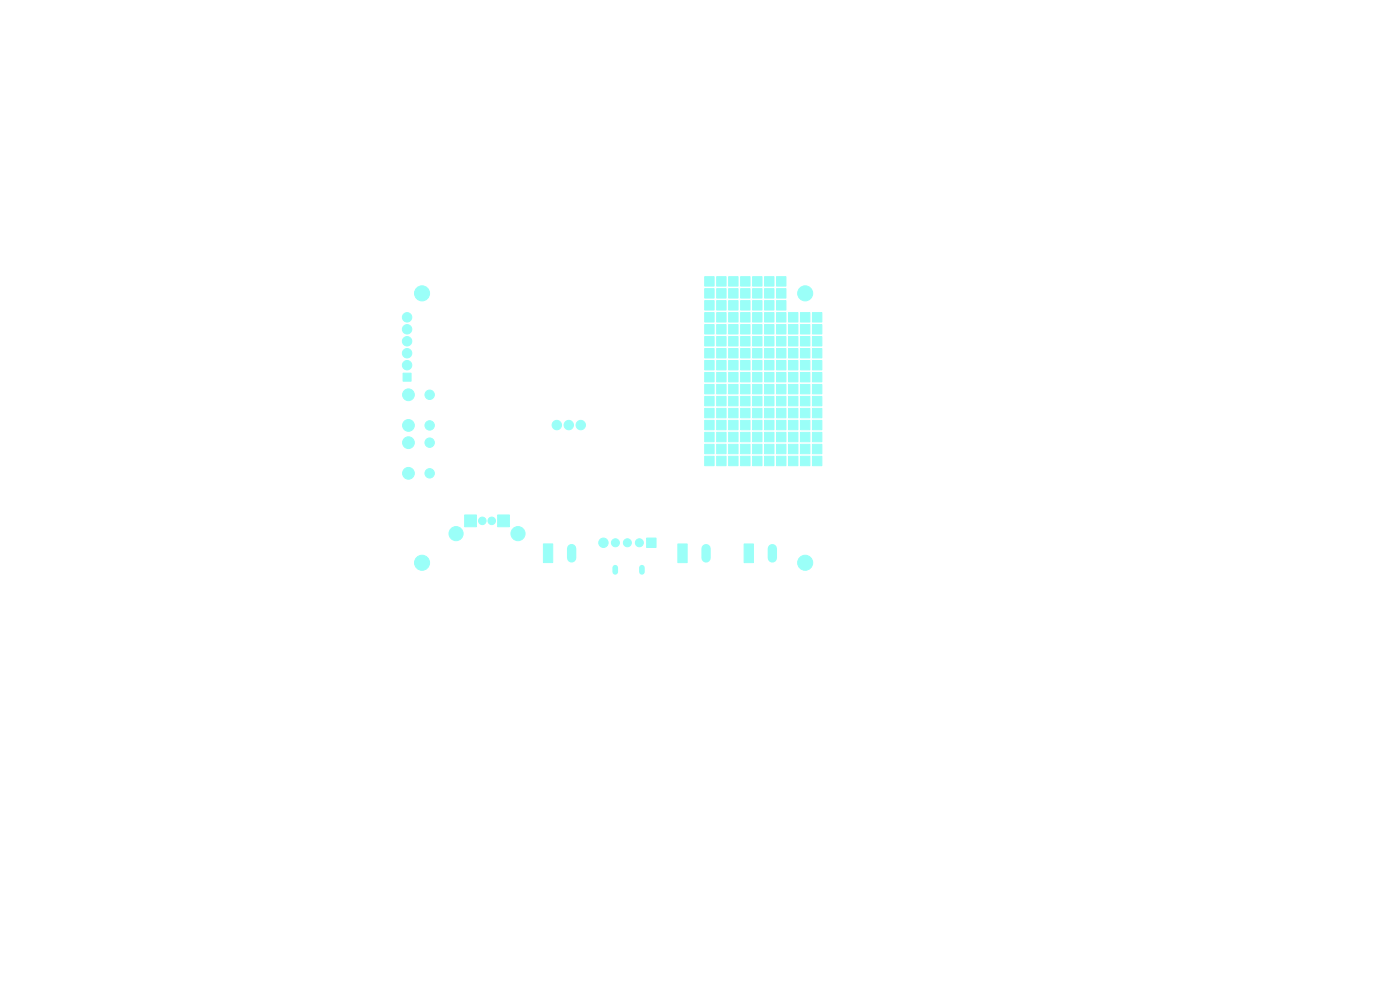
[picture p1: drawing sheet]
<svg xmlns="http://www.w3.org/2000/svg" width="297mm" height="210mm" viewBox="0 0 297 210" stroke-linecap="round" stroke-linejoin="round" font-family="sans-serif">
<g fill="#9afff8" stroke="#9afff8" stroke-width=".21">
<path d="M172.4 71.4h2v2h-2z"/>
<path d="M152 76.5h2v2h-2z"/>
<path d="M167.3 79h2v2h-2z"/>
<path d="M164.7 91.7h2v2h-2z"/>
<path d="M169.8 71.4h2v2h-2z"/>
<path d="M172.4 68.9h2v2h-2z"/>
<path d="M159.7 76.5h2v2h-2z"/>
<path d="M152 66.3h2v2h-2z"/>
<path d="M167.3 91.7h2v2h-2z"/>
<path d="M154.6 86.6h2v2h-2z"/>
<path d="M162.2 81.6h2v2h-2z"/>
<path d="M169.8 66.3h2v2h-2z"/>
<path d="M167.3 84.1h2v2h-2z"/>
<path d="M154.6 76.5h2v2h-2z"/>
<path d="M164.7 66.3h2v2h-2z"/>
<path d="M149.5 66.3h2v2h-2z"/>
<path d="M162.2 71.4h2v2h-2z"/>
<path d="M159.7 96.8h2v2h-2z"/>
<path d="M157.1 61.2h2v2h-2z"/>
<path d="M164.7 63.8h2v2h-2z"/>
<path d="M159.7 84.1h2v2h-2z"/>
<path d="M169.8 68.9h2v2h-2z"/>
<path d="M157.1 94.3h2v2h-2z"/>
<path d="M172.4 89.2h2v2h-2z"/>
<path d="M169.8 86.6h2v2h-2z"/>
<path d="M143.8 115.4h2v4h-2z"/>
<path d="M169.8 81.6h2v2h-2z"/>
<path d="M157.1 76.5h2v2h-2z"/>
<path d="M154.6 81.6h2v2h-2z"/>
<path d="M154.6 73.9h2v2h-2z"/>
<path d="M164.7 94.3h2v2h-2z"/>
<path d="M169.8 91.7h2v2h-2z"/>
<path d="M154.6 89.2h2v2h-2z"/>
<path d="M162.2 91.7h2v2h-2z"/>
<path d="M172.4 94.3h2v2h-2z"/>
<path d="M159.7 79h2v2h-2z"/>
<path d="M167.3 89.2h2v2h-2z"/>
<path d="M169.8 76.5h2v2h-2z"/>
<path d="M159.7 61.2h2v2h-2z"/>
<path d="M172.4 91.7h2v2h-2z"/>
<path d="M157.1 84.1h2v2h-2z"/>
<path d="M152 73.9h2v2h-2z"/>
<path d="M172.4 86.6h2v2h-2z"/>
<path d="M154.6 68.9h2v2h-2z"/>
<path d="M162.2 94.3h2v2h-2z"/>
<path d="M164.7 76.5h2v2h-2z"/>
<path d="M154.6 96.8h2v2h-2z"/>
<path d="M152 58.7h2v2h-2z"/>
<path d="M167.3 71.4h2v2h-2z"/>
<path d="M164.7 84.1h2v2h-2z"/>
<path d="M115.3 115.4h2v3.9h-2z"/>
<path d="M164.7 96.8h2v2h-2z"/>
<path d="M172.4 81.6h2v2h-2z"/>
<path d="M162.2 86.6h2v2h-2z"/>
<path d="M149.5 73.9h2v2h-2z"/>
<path d="M149.5 76.5h2v2h-2z"/>
<path d="M149.5 79h2v2h-2z"/>
<path d="M149.5 81.6h2v2h-2z"/>
<path d="M149.5 84.1h2v2h-2z"/>
<path d="M149.5 86.6h2v2h-2z"/>
<path d="M149.5 89.2h2v2h-2z"/>
<path d="M149.5 91.7h2v2h-2z"/>
<path d="M149.5 94.3h2v2h-2z"/>
<path d="M149.5 96.8h2v2h-2z"/>
<path d="M167.3 86.6h2v2h-2z"/>
<path d="M172.4 79h2v2h-2z"/>
<path d="M164.7 68.9h2v2h-2z"/>
<path d="M149.5 71.4h2v2h-2z"/>
<path d="M162.2 68.9h2v2h-2z"/>
<path d="M172.4 96.8h2v2h-2z"/>
<path d="M152 68.9h2v2h-2z"/>
<path d="M159.7 91.7h2v2h-2z"/>
<path d="M157.9 115.4h1.9v4h-1.9z"/>
<path d="M152 84.1h2v2h-2z"/>
<path d="M172.4 66.3h2v2h-2z"/>
<path d="M154.6 71.4h2v2h-2z"/>
<path d="M154.6 58.7h2v2h-2z"/>
<path d="M162.2 58.7h2v2h-2z"/>
<path d="M149.5 61.2h2v2h-2z"/>
<path d="M169.8 79h2v2h-2z"/>
<path d="M164.7 86.6h2v2h-2z"/>
<path d="M159.7 73.9h2v2h-2z"/>
<path d="M154.6 94.3h2v2h-2z"/>
<path d="M162.2 61.2h2v2h-2z"/>
<path d="M159.7 86.6h2v2h-2z"/>
<path d="M152 63.8h2v2h-2z"/>
<path d="M154.6 79h2v2h-2z"/>
<path d="M137.2 114.1h2v2h-2z"/>
<path d="M152 94.3h2v2h-2z"/>
<path d="M167.3 73.9h2v2h-2z"/>
<path d="M154.6 66.3h2v2h-2z"/>
<path d="M162.2 84.1h2v2h-2z"/>
<path d="M164.7 79h2v2h-2z"/>
<path d="M152 86.6h2v2h-2z"/>
<path d="M167.3 68.9h2v2h-2z"/>
<path d="M169.8 73.9h2v2h-2z"/>
<path d="M157.1 89.2h2v2h-2z"/>
<path d="M159.7 58.7h2v2h-2z"/>
<path d="M164.7 81.6h2v2h-2z"/>
<path d="M159.7 68.9h2v2h-2z"/>
<path d="M162.2 79h2v2h-2z"/>
<path d="M164.7 58.7h2v2h-2z"/>
<path d="M154.6 84.1h2v2h-2z"/>
<path d="M172.4 73.9h2v2h-2z"/>
<path d="M152 81.6h2v2h-2z"/>
<path d="M157.1 71.4h2v2h-2z"/>
<path d="M152 91.7h2v2h-2z"/>
<path d="M159.7 66.3h2v2h-2z"/>
<path d="M159.7 81.6h2v2h-2z"/>
<path d="M162.2 89.2h2v2h-2z"/>
<path d="M164.7 61.2h2v2h-2z"/>
<path d="M167.3 76.5h2v2h-2z"/>
<path d="M157.1 81.6h2v2h-2z"/>
<path d="M159.7 63.8h2v2h-2z"/>
<path d="M149.5 63.8h2v2h-2z"/>
<path d="M152 61.2h2v2h-2z"/>
<path d="M164.7 73.9h2v2h-2z"/>
<path d="M152 79h2v2h-2z"/>
<path d="M167.3 96.8h2v2h-2z"/>
<path d="M162.2 96.8h2v2h-2z"/>
<path d="M159.7 71.4h2v2h-2z"/>
<path d="M164.7 71.4h2v2h-2z"/>
<path d="M157.1 79h2v2h-2z"/>
<path d="M162.2 73.9h2v2h-2z"/>
<path d="M157.1 66.3h2v2h-2z"/>
<path d="M172.4 76.5h2v2h-2z"/>
<path d="M157.1 86.6h2v2h-2z"/>
<path d="M98.6 109.2h2.5v2.5h-2.5z"/>
<path d="M105.6 109.2h2.5v2.5h-2.5z"/>
<path d="M149.5 68.9h2v2h-2z"/>
<path d="M157.1 96.8h2v2h-2z"/>
<path d="M167.3 81.6h2v2h-2z"/>
<path d="M157.1 91.7h2v2h-2z"/>
<path d="M149.5 58.7h2v2h-2z"/>
<path d="M167.3 66.3h2v2h-2z"/>
<path d="M157.1 63.8h2v2h-2z"/>
<path d="M172.4 84.1h2v2h-2z"/>
<path d="M169.8 89.2h2v2h-2z"/>
<path d="M152 71.4h2v2h-2z"/>
<path d="M159.7 94.3h2v2h-2z"/>
<path d="M169.8 94.3h2v2h-2z"/>
<path d="M154.6 63.8h2v2h-2z"/>
<path d="M157.1 68.9h2v2h-2z"/>
<path d="M157.1 58.7h2v2h-2z"/>
<path d="M162.2 66.3h2v2h-2z"/>
<path d="M152 89.2h2v2h-2z"/>
<path d="M169.8 96.8h2v2h-2z"/>
<path d="M169.8 84.1h2v2h-2z"/>
<path d="M164.7 89.2h2v2h-2z"/>
<path d="M162.2 76.5h2v2h-2z"/>
<path d="M154.6 61.2h2v2h-2z"/>
<path d="M162.2 63.8h2v2h-2z"/>
<path d="M167.3 94.3h2v2h-2z"/>
<path d="M154.6 91.7h2v2h-2z"/>
<path d="M159.7 89.2h2v2h-2z"/>
<path d="M157.1 73.9h2v2h-2z"/>
<path d="M152 96.8h2v2h-2z"/>
<path d="M85.5 79.2h1.7v1.7h-1.7z"/>
<circle cx="86.6" cy="100.4" r="1.25"/>
<circle cx="86.6" cy="93.9" r="1.25"/>
<circle cx="91.1" cy="100.4" r="1"/>
<circle cx="91.1" cy="93.9" r="1"/>
<circle cx="170.8" cy="119.4" r="1.6"/>
<circle cx="89.5" cy="119.4" r="1.6"/>
<circle cx="135.6" cy="115.1" r=".85"/>
<circle cx="133.1" cy="115.1" r=".85"/>
<circle cx="130.6" cy="115.1" r=".85"/>
<circle cx="128" cy="115.1" r="1"/>
<circle cx="170.8" cy="62.2" r="1.6"/>
<circle cx="118.1" cy="90.2" r="1"/>
<circle cx="120.7" cy="90.2" r="1"/>
<circle cx="123.2" cy="90.2" r="1"/>
<circle cx="86.6" cy="90.2" r="1.25"/>
<circle cx="86.6" cy="83.7" r="1.25"/>
<circle cx="91.1" cy="90.2" r="1"/>
<circle cx="91.1" cy="83.7" r="1"/>
<circle cx="102.3" cy="110.5" r=".8"/>
<circle cx="104.3" cy="110.5" r=".8"/>
<circle cx="96.8" cy="113.2" r="1.5"/>
<circle cx="109.9" cy="113.2" r="1.5"/>
<circle cx="89.5" cy="62.2" r="1.6"/>
<circle cx="86.4" cy="77.5" r="1"/>
<circle cx="86.4" cy="74.9" r="1"/>
<circle cx="86.4" cy="72.4" r="1"/>
<circle cx="86.4" cy="69.8" r="1"/>
<circle cx="86.4" cy="67.3" r="1"/>
</g>
<path d="M121.3 116.4v2M149.8 116.4v2M163.9 116.4v2" fill="none" stroke="#9afff8" stroke-width="2"/>
<path d="M130.5 120.4v.9M136.2 120.4v.9" fill="none" stroke="#9afff8" stroke-width="1.2"/>
</svg>
